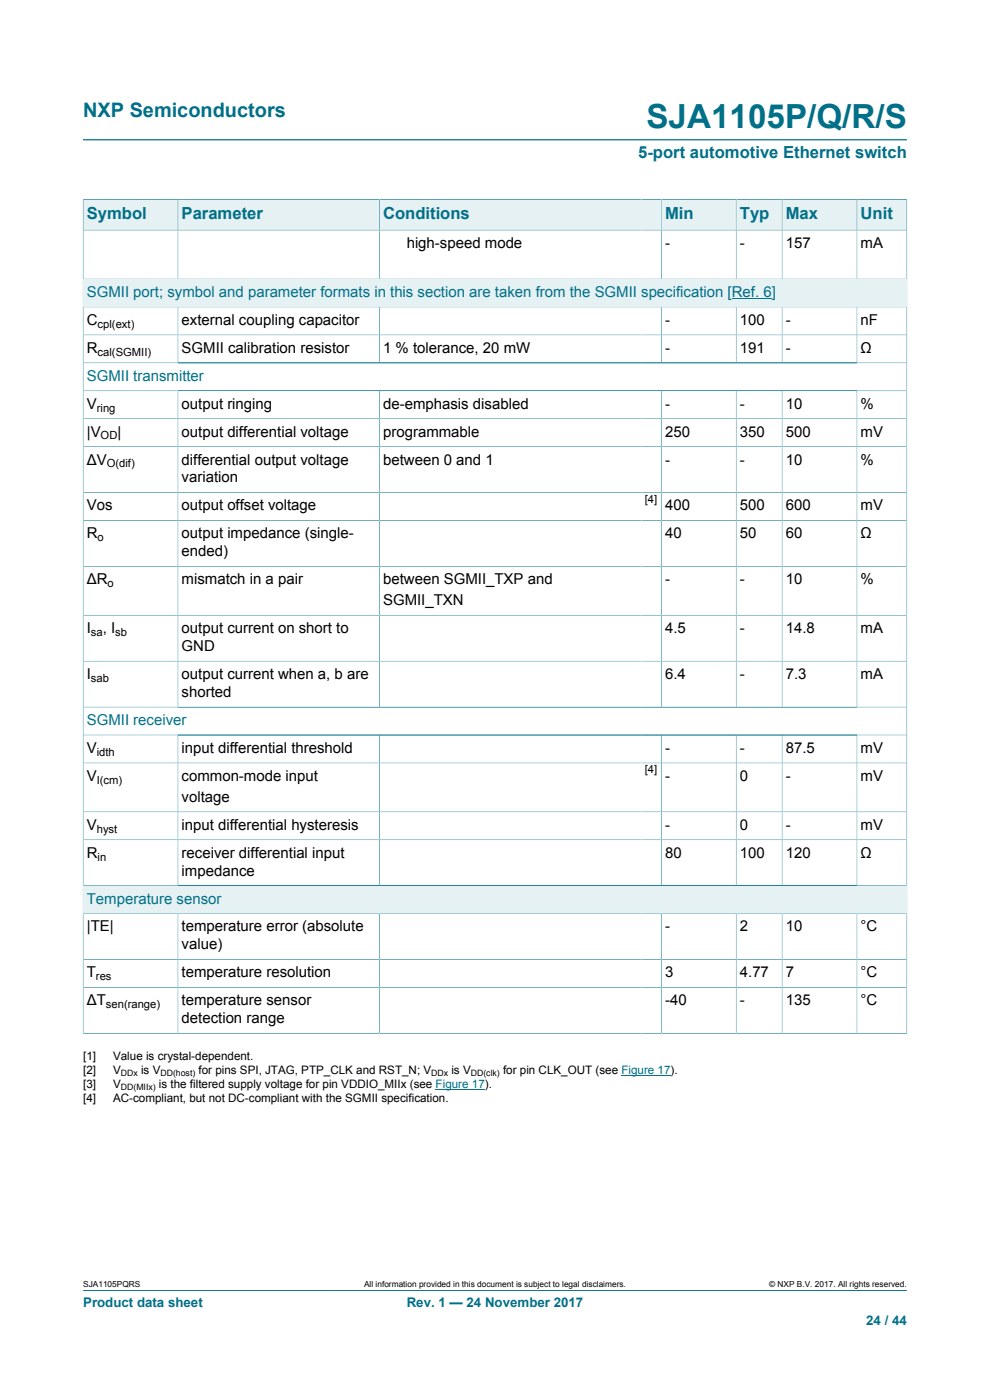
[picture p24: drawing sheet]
<svg xmlns="http://www.w3.org/2000/svg" width="210mm" height="297mm" viewBox="0 0 210 297" stroke-linecap="round" stroke-linejoin="round" font-family="sans-serif">
<defs><g id="words">
<text font-size="7.1" fill="#007088" x="137.1" y="27.2">SJA1105P/Q/R/S</text>
<text font-size="4.2" fill="#007088" x="17.6" y="24.8">NXP Semiconductors</text>
<g font-size="3.5" fill="#007088">
<text x="135.4" y="33.5">5-port automotive Ethernet switch</text>
<text x="18.4" y="46.5">Symbol</text>
<text x="38.5" y="46.5">Parameter</text>
<text x="81.3" y="46.5">Conditions</text>
<text x="141.1" y="46.5">Min</text>
<text x="156.9" y="46.5">Typ</text>
<text x="166.7" y="46.5">Max</text>
<text x="182.6" y="46.5">Unit</text>
</g>
<g font-size="3.2">
<text x="86.3" y="52.6">high-speed mode</text>
<text x="141.1" y="52.6">-</text>
<text x="156.9" y="52.6">-</text>
<text x="166.7" y="52.6">157</text>
<text x="182.6" y="52.6">mA</text>
<text x="18.4" y="68.9">C</text>
<text x="38.5" y="68.9">external coupling capacitor</text>
<text x="141.1" y="68.9">-</text>
<text x="156.9" y="68.9">100</text>
<text x="166.7" y="68.9">-</text>
<text x="182.6" y="68.9">nF</text>
<text x="18.4" y="74.8">R</text>
<text x="38.5" y="74.8">SGMII calibration resistor</text>
<text x="81.3" y="74.8">1 % tolerance, 20 mW</text>
<text x="141.1" y="74.8">-</text>
<text x="156.9" y="74.8">191</text>
<text x="166.7" y="74.8">-</text>
<text x="182.6" y="74.8">Ω</text>
<text x="18.4" y="86.7">V</text>
<text x="38.5" y="86.7">output ringing</text>
<text x="81.3" y="86.7">de-emphasis disabled</text>
<text x="141.1" y="86.7">-</text>
<text x="156.9" y="86.7">-</text>
<text x="166.7" y="86.7">10</text>
<text x="182.6" y="86.7">%</text>
<text x="18.4" y="92.6">|V</text>
<text x="24.9" y="92.6">|</text>
<text x="38.5" y="92.6">output differential voltage</text>
<text x="81.3" y="92.6">programmable</text>
<text x="141.1" y="92.6">250</text>
<text x="156.9" y="92.6">350</text>
<text x="166.7" y="92.6">500</text>
<text x="182.6" y="92.6">mV</text>
<text x="18.4" y="98.5">ΔV</text>
<text x="38.5" y="98.5">differential output voltage</text>
<text x="81.3" y="98.5">between 0 and 1</text>
<text x="141.1" y="98.5">-</text>
<text x="156.9" y="98.5">-</text>
<text x="166.7" y="98.5">10</text>
<text x="182.6" y="98.5">%</text>
<text x="38.5" y="102.4">variation</text>
<text x="18.4" y="108.3">Vos</text>
<text x="38.5" y="108.3">output offset voltage</text>
<text x="141.1" y="108.3">400</text>
<text x="156.9" y="108.3">500</text>
<text x="166.7" y="108.3">600</text>
<text x="182.6" y="108.3">mV</text>
<text x="18.4" y="114.2">R</text>
<text x="38.5" y="114.2">output impedance (single-</text>
<text x="38.5" y="118">ended)</text>
<text x="141.1" y="114.2">40</text>
<text x="156.9" y="114.2">50</text>
<text x="166.7" y="114.2">60</text>
<text x="182.6" y="114.2">Ω</text>
<text x="18.4" y="123.9">ΔR</text>
<text x="38.5" y="123.9">mismatch in a pair</text>
<text x="81.3" y="123.9">between SGMII_TXP and</text>
<text x="141.1" y="123.9">-</text>
<text x="156.9" y="123.9">-</text>
<text x="166.7" y="123.9">10</text>
<text x="182.6" y="123.9">%</text>
<text x="81.3" y="128.4">SGMII_TXN</text>
<text x="18.4" y="134.3">I</text>
<text x="21.8" y="134.3">, I</text>
<text x="38.5" y="134.3">output current on short to</text>
<text x="141.1" y="134.3">4.5</text>
<text x="156.9" y="134.3">-</text>
<text x="166.7" y="134.3">14.8</text>
<text x="182.6" y="134.3">mA</text>
<text x="38.5" y="138.1">GND</text>
<text x="18.4" y="144.1">I</text>
<text x="38.5" y="144.1">output current when a, b are</text>
<text x="38.5" y="147.9">shorted</text>
<text x="141.1" y="144.1">6.4</text>
<text x="156.9" y="144.1">-</text>
<text x="166.7" y="144.1">7.3</text>
<text x="182.6" y="144.1">mA</text>
<text x="18.4" y="159.7">V</text>
<text x="38.5" y="159.7">input differential threshold</text>
<text x="141.1" y="159.7">-</text>
<text x="156.9" y="159.7">-</text>
<text x="166.7" y="159.7">87.5</text>
<text x="182.6" y="159.7">mV</text>
<text x="18.4" y="165.6">V</text>
<text x="38.5" y="165.6">common-mode input</text>
<text x="141.1" y="165.6">-</text>
<text x="156.9" y="165.6">0</text>
<text x="166.7" y="165.6">-</text>
<text x="182.6" y="165.6">mV</text>
<text x="38.5" y="170.1">voltage</text>
<text x="18.4" y="176">V</text>
<text x="38.5" y="176">input differential hysteresis</text>
<text x="141.1" y="176">-</text>
<text x="156.9" y="176">0</text>
<text x="166.7" y="176">-</text>
<text x="182.6" y="176">mV</text>
<text x="18.4" y="181.9">R</text>
<text x="38.5" y="181.9">receiver differential input</text>
<text x="38.5" y="185.7">impedance</text>
<text x="141.1" y="181.9">80</text>
<text x="156.9" y="181.9">100</text>
<text x="166.7" y="181.9">120</text>
<text x="182.6" y="181.9">Ω</text>
<text x="18.4" y="197.6">|TE|</text>
<text x="38.5" y="197.6">temperature error (absolute</text>
<text x="141.1" y="197.6">-</text>
<text x="156.9" y="197.6">2</text>
<text x="166.7" y="197.6">10</text>
<text x="182.6" y="197.6">°C</text>
<text x="38.5" y="201.4">value)</text>
<text x="18.4" y="207.3">T</text>
<text x="38.5" y="207.3">temperature resolution</text>
<text x="141.1" y="207.3">3</text>
<text x="156.9" y="207.3">4.77</text>
<text x="166.7" y="207.3">7</text>
<text x="182.6" y="207.3">°C</text>
<text x="18.4" y="213.3">ΔT</text>
<text x="38.5" y="213.3">temperature sensor</text>
<text x="141.1" y="213.3">-40</text>
<text x="156.9" y="213.3">-</text>
<text x="166.7" y="213.3">135</text>
<text x="182.6" y="213.3">°C</text>
<text x="38.5" y="217.1">detection range</text>
</g>
<g font-size="3.2" fill="#007088">
<text x="18.4" y="63">SGMII port; symbol and parameter formats in this section are taken from the SGMII specification [Ref. 6]</text>
<text x="18.4" y="80.8">SGMII transmitter</text>
<text x="18.4" y="153.8">SGMII receiver</text>
<text x="18.4" y="191.7">Temperature sensor</text>
</g>
<g font-size="2.8" fill="#007088">
<text x="17.6" y="277.3">Product data sheet</text>
<text x="86.3" y="277.3">Rev. 1 — 24 November 2017</text>
<text x="183.7" y="281">24 / 44</text>
</g>
<g font-size="2.5">
<text x="17.6" y="224.9">[1]</text>
<text x="17.6" y="227.8">[2]</text>
<text x="24" y="224.9">Value is crystal-dependent.</text>
<text x="24" y="227.8">V</text>
<text x="29.9" y="227.8">is V</text>
<text x="42.1" y="227.8">for pins SPI, JTAG, PTP_CLK and RST_N; V</text>
<text x="95.8" y="227.8">is V</text>
<text x="106.7" y="227.8">for pin CLK_OUT (see Figure 17).</text>
<text x="17.6" y="230.8">[3]</text>
<text x="17.6" y="233.8">[4]</text>
<text x="24" y="230.8">V</text>
<text x="24" y="233.8">AC-compliant, but not DC-compliant with the SGMII specification.</text>
<text x="33.7" y="230.8">is the filtered supply voltage for pin VDDIO_MIIx (see Figure 17).</text>
</g>
<g font-size="2.4">
<text x="20.7" y="69.5">cpl(ext)</text>
<text x="20.7" y="75.5">cal(SGMII)</text>
<text x="20.5" y="87.3">ring</text>
<text x="21.4" y="93.2">OD</text>
<text x="22.6" y="99.2">O(dif)</text>
<text x="136.8" y="106.6">[4]</text>
<text x="20.7" y="114.8">o</text>
<text x="22.8" y="124.6">o</text>
<text x="19.3" y="134.9">sa</text>
<text x="24.4" y="134.9">sb</text>
<text x="19.3" y="144.7">sab</text>
<text x="20.5" y="160.3">idth</text>
<text x="20.5" y="166.3">I(cm)</text>
<text x="136.8" y="164">[4]</text>
<text x="20.5" y="176.6">hyst</text>
<text x="20.7" y="182.6">in</text>
<text x="20.4" y="208">res</text>
<text x="22.5" y="213.9">sen(range)</text>
</g>
<g font-size="1.9">
<text x="25.6" y="228.3">DDx</text>
<text x="25.6" y="231.3">DD(MIIx)</text>
<text x="34" y="228.3">DD(host)</text>
<text x="91.5" y="228.3">DDx</text>
<text x="99.9" y="228.3">DD(clk)</text>
</g>
<g font-size="1.8">
<text x="17.6" y="273.1">SJA1105PQRS</text>
<text x="77.2" y="273.1">All information provided in this document is subject to legal disclaimers.</text>
<text x="163.2" y="273.1">© NXP B.V. 2017. All rights reserved.</text>
</g>
</g></defs>
<path d="M17.6 29.7h174.8M17.6 273.8h174.8" fill="none" stroke="#007088" stroke-width=".21"/>
<path d="M17.7 42.4h20v6.4h-20z" fill="#e6f1f3"/>
<path d="M17.6 42.3v6.5h20.1v-6.5h-20.1" fill="none" stroke="#007088" stroke-width=".21"/>
<path d="M37.8 42.4h42.6v6.4h-42.6z" fill="#e6f1f3"/>
<path d="M37.7 42.3h42.8v6.5h-42.8z" fill="none" stroke="#007088" stroke-width=".21"/>
<path d="M80.6 42.4h55.5v6.4h-55.5z" fill="#e6f1f3"/>
<path d="M136.1 42.3h-55.6v6.5h55.6" fill="none" stroke="#007088" stroke-width=".21"/>
<path d="M136.1 42.4h4.1v6.4h-4.1z" fill="#e6f1f3"/>
<path d="M136.1 42.3h4.2v6.5h-4.2" fill="none" stroke="#007088" stroke-width=".21"/>
<path d="M140.4 42.4h15.7v6.4h-15.7z" fill="#e6f1f3"/>
<path d="M140.3 42.3h15.9v6.5h-15.9z" fill="none" stroke="#007088" stroke-width=".21"/>
<path d="M156.2 42.4h9.6v6.4h-9.6z" fill="#e6f1f3"/>
<path d="M156.2 42.3h9.7v6.5h-9.7z" fill="none" stroke="#007088" stroke-width=".21"/>
<path d="M166 42.4h15.7v6.4h-15.7z" fill="#e6f1f3"/>
<path d="M165.9 42.3h15.9v6.5h-15.9z" fill="none" stroke="#007088" stroke-width=".21"/>
<path d="M181.8 42.4h10.5v6.4h-10.5z" fill="#e6f1f3"/>
<path d="M17.6 59.2h174.8M37.7 48.8v10.4M80.5 48.8v10.4M140.3 48.8v10.4M156.2 48.8v10.4M165.9 48.8v10.4M192.4 42.3v22.8h-174.8v-16.3h174.8M192.4 42.3h-10.6v16.9" fill="none" stroke="#007088" stroke-width=".21"/>
<path d="M17.7 59.3h174.6v5.8h-174.6z" fill="#e6f1f3"/>
<path d="M155.2 63.3h8.5" fill="none" stroke="#00f" stroke-width=".21"/>
<g fill="none" stroke="#007088" stroke-width=".21">
<path d="M17.6 65.1h174.8v128.7h-174.8zM17.6 71h174.8M17.6 77h174.8M37.7 65.1v11.9M80.5 65.1v11.9M140.3 65.1v11.9M156.2 65.1v11.9M165.9 65.1v11.9M181.8 65.1v11.9M17.6 82.9h174.8M17.6 88.8h174.8M17.6 94.8h174.8"/>
<path d="M37.7 82.9v67.1M80.5 82.9v67.1M140.3 82.9v67.1M156.2 82.9v67.1M165.9 82.9v67.1M181.8 82.9v67.1M17.6 104.5h174.8M17.6 110.4h174.8M17.6 120.2h174.8M17.6 130.5h174.8M17.6 140.3h174.8M17.6 150h174.8"/>
<path d="M17.6 155.9h174.8M37.7 155.9v32M80.5 155.9v32M140.3 155.9v32M156.2 155.9v32M165.9 155.9v32M181.8 155.9v32M17.6 161.9h174.8M17.6 172.2h174.8M17.6 178.2h174.8M17.6 187.9h174.8"/>
</g>
<path d="M17.7 188h174.6v5.7h-174.6z" fill="#e6f1f3"/>
<path d="M37.7 193.8v25.4M80.5 193.8v25.4M140.3 193.8v25.4M156.2 193.8v25.4M165.9 193.8v25.4M181.8 193.8v25.4M17.6 219.2h174.8M17.6 219.3v-25.5h174.8v25.5M17.6 203.6h174.8M17.6 209.5h174.8" fill="none" stroke="#007088" stroke-width=".21"/>
<path d="M92.4 231.1h10.4M131.8 228.1h10.4" fill="none" stroke="#00f" stroke-width=".21"/>
<use href="#words"/>
</svg>
